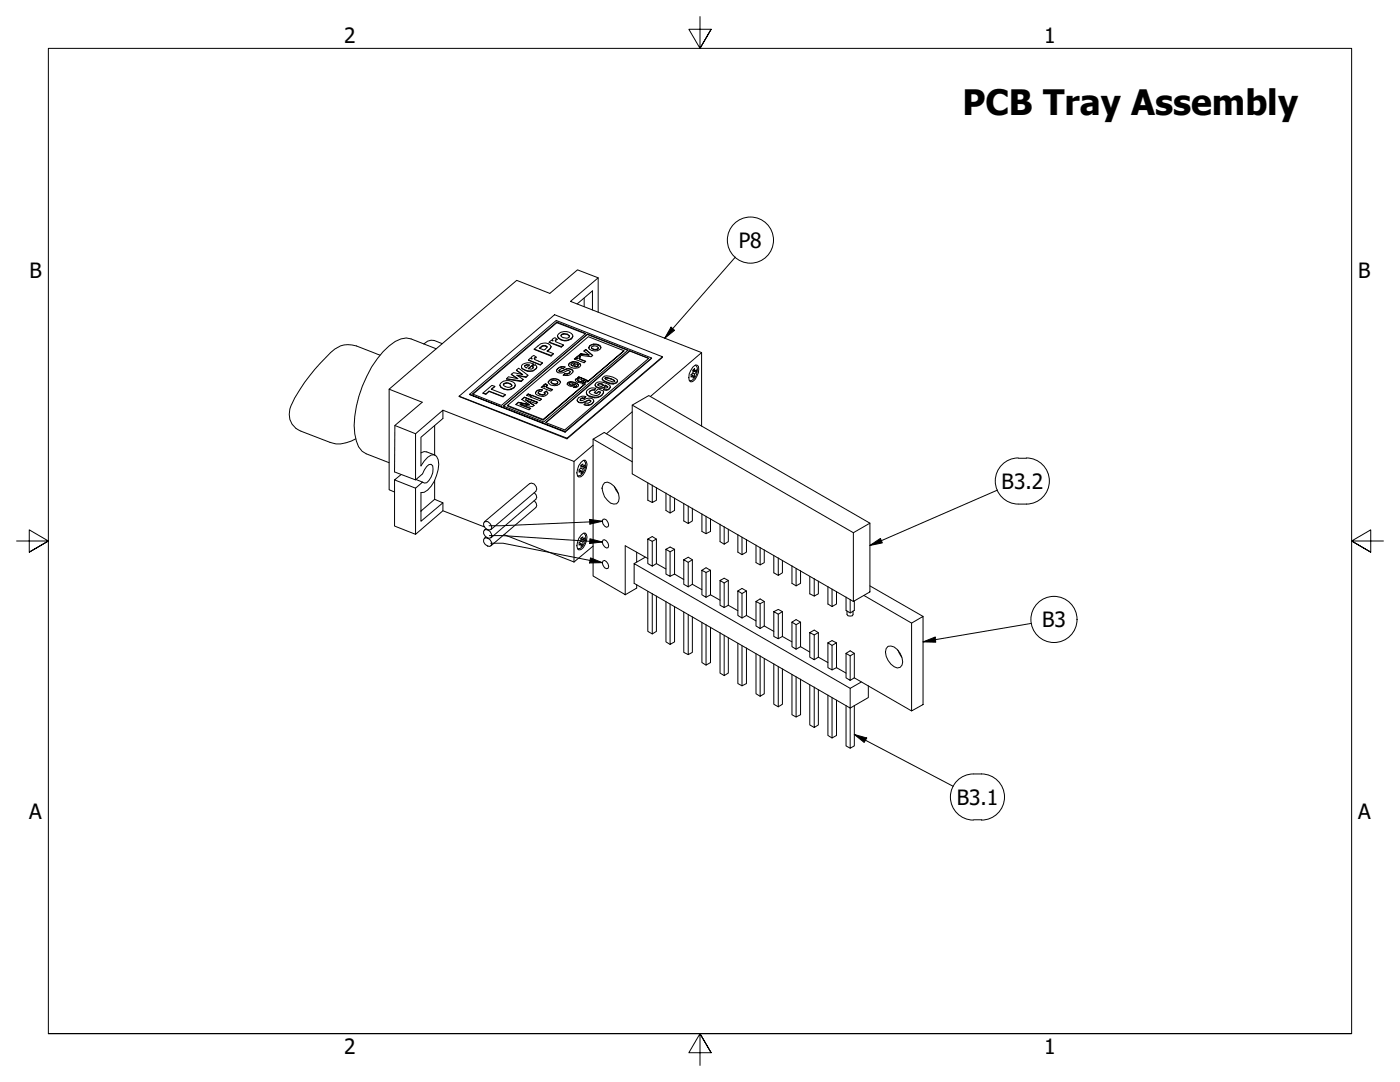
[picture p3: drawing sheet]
<svg xmlns="http://www.w3.org/2000/svg" width="279mm" height="216mm" viewBox="0 0 279 216" stroke-linecap="round" stroke-linejoin="round" font-family="sans-serif">
<defs><g id="words">
<text font-size="7" x="192.1" y="22.9">PCB Tray Assembly</text>
<g font-size="4.2">
<text x="68.7" y="8.6">2</text>
<text x="208.4" y="8.6">1</text>
<text x="147.4" y="49.5">P8</text>
<text x="5.9" y="55.5">B</text>
<text x="271.1" y="55.5">B</text>
<text x="199.9" y="97.5">B3.2</text>
<text x="208" y="125.2">B3</text>
<text x="190.9" y="160.6">B3.1</text>
<text x="5.8" y="163.4">A</text>
<text x="271" y="163.4">A</text>
<text x="68.7" y="210.3">2</text>
<text x="208.4" y="210.3">1</text>
</g>
</g></defs>
<!-- layer: Visible (ANSI) -->
<g fill="none" stroke="#000" stroke-width=".2">
<path d="M116.6 59.5v1.7M119.4 55.4l-5.5 4.7 26.1 10.3v14.6M75.8 70.9l-4.7-1.9a4.7 4.7 0 0 0-5.1 1.4 33.1 33.1 0 0 0-8.2 11.2 3.6 3.6 0 0 0 2.3 4.4l5.7 2.3a5.7 5.7 0 0 0 5.2-.7M87.1 69.6l-5.1-2a4.5 4.5 0 0 0-4.3 1.4 22.6 22.6 0 0 0-6.9 17.6l.3 1.4 .5 1.2 .7 .8 .8 .6 4.6 1.7M88.3 68.6l-1.6-.7a2.12 2.12 0 0 0-2.1 .7M91.6 79.1l19.1-16.3 21.5 8.4-19 16.2zM91.6 79.1l21.6 8.5M93.7 78.7l19.1 7.4v.1l-19.1-7.5 17.3-14.8 19 7.5-17.2 14.8M97 78.6l-.6-.2 .6 .3 .6-.6 2.8 1.1 .4-.5-.4 .5M97.6 78.1l2.8 1M97.6 78l-.6 .7M98.1 77.7l.6-.6-.5-.2-1.8 1.5"/>
<path d="M98.7 77.1l-.7 .6 2.8 1M99.8 76.8a1.76 1.76 0 0 0 2.2 .9l.6-.3 .2-.6M100.1 76.3a1.97 1.97 0 0 1 2.7 .3v.4a1.88 1.88 0 0 1-3 0v-.2zM100.5 76.8a1.11 1.11 0 0 1 1.7 .2M100.6 76.5h.2a1.13 1.13 0 0 1 1.4 .5 1.07 1.07 0 0 1-1.7-.3zM102 74.7l.5-.3 1.8 .3-1.2-.8 1 .8M103.1 73.9l.4-.4 1.8 1.4-.3 .4-1.7-.4M103.2 75.5l-1.2-.8 1.4 .9-1.9-.4-.4 .4M104 76l-2.9-.4 2.9 .5 .4-.4-.4 .4M104.1 73.2v.2a2.01 2.01 0 0 0 3 .1v-.3M104.6 79.2l-.5 .5 1.5 1.1-2.2-.5 2.2 .4M104.6 79.3l-.5 .5"/>
<path d="M104.8 72.9l.9-.1-.7 .6-.3-.2zM104.9 79.8l2.1 .8 .3-.3-2.7-1.1 2.7 1.1M105 75.2l-1.9-.3 1.3 .8M105.1 78.9l.3-.3 .5 .2-.4 .3zM105.3 74.9l-.3 .4M105.4 78.6l-.2 .3M105.4 78.7l.5 .1M105.6 72.9l-.4-.1-.5 .3M105.8 79.2l.4-.3 1.9 .7-.3 .3zM106 71.3l.6-.4 .4 .3-.4 .4M106 71.3l.2 .3-.3-.2-.4 .4M106 71.3l.1 .3"/>
<path d="M106.2 78.9l-.3 .3M106.2 78.9l1.8 .8M106.4 73.3l-.1-.2 .1 .2a.63 .63 0 0 1-1 .2l1.1-.9-1 1M106.5 72.6a1.89 1.89 0 0 0-2.4 .4 1.1 1.1 0 0 0 1.2 1 1.41 1.41 0 0 0 1.8-.8l-.3-.4-.5 .3M107 71.2l-.3 .2v.4l1.6 .6-.5 .4-2.3-.9 2.3 .9M107.1 78l.2-.1 1-.1-.3 .3-.5 .1-.1 .2 .2 .1a.93 .93 0 0 0 1.2 0l-.2-.2 .4-.3 .3 .4a1.48 1.48 0 0 1-2.4 .1zM107.4 78.4a.9 .9 0 0 0 1.4 .2v-.1M107.6 69.5l.3-.2a.88 .88 0 0 1 1.3-.1v.1l-.6 .5zM108.2 77.9l-.3-.1a1.01 1.01 0 0 0-1 .6M108.3 72.4l-.5 .4M108.3 77l-.3 .3 1.9 .7 .4-.3-1.3-.6M108.3 77.1l-.2 .2"/>
<path d="M108.9 76.6l-.3 .1v.5l-.3-.2 .3 .1M108.9 76.6l-.4 .4M109 77.2h.1M109 77.2l.1 .1 1.1 .5M109 77.1v.1M109 78.1l.3 .4M109 78v.1M109 78.1l-.4 .3M109.2 76.9l-.3-.3 .4 .2-.3 .3M109.2 69.2a.99 .99 0 0 0-1.5 .3M109.4 76.3a1.43 1.43 0 0 1 2.5 0M109.7 75.9a1.52 1.52 0 0 1 2.1 .2v.3a1.43 1.43 0 0 1-2.4-.2z"/>
<path d="M109.9 69.5l-.7 .6M109.9 69.5l.1-.3a1.66 1.66 0 0 0-2.6-.2l-.8 .7M109.9 69.4l-.7 .6 1.2 .5M110 76.2l.1 .2a1.08 1.08 0 0 0 1.2 .1v-.3l-.1-.1a1.08 1.08 0 0 0-1.2-.1v.3l.1 .2a.71 .71 0 0 0 1.2-.2M110 70.9l-3.4-1.2 3.4 1.4 .4-.6-.4 .6M110 69.2l-.1 .3M110.2 67.8l.5-.4 .5 .3-.4 .3M110.2 67.8l.2 .2-.4-.1-.4 .4M110.2 67.8l.1 .2M111.1 64.3l5.8 2.2-16.8 14.4-5.8-2.3 16.8-14.3v.1M111.2 67.7l-.3 .1v.4l1.6 .6-.5 .5-2.4-1 2.4 .9M111.3 67.1a1.67 1.67 0 0 0 2.2 .8l.5-.3 .3-.5"/>
<path d="M111.4 66.7a1.97 1.97 0 0 1 2.9 .2v.3a1.79 1.79 0 0 1-3-.2zM111.6 73.9l.4 .2 .5-.2a1.59 1.59 0 0 1 1.8 0l.1 .3a1.63 1.63 0 0 1-2 .7l.3-.4M111.6 74l.4 .2 .5-.3a1.31 1.31 0 0 1 1.9 .2M111.6 74h.1M111.6 73.9l.5-.4h.4l.3-.3a1.39 1.39 0 0 0-1.7 .7 .84 .84 0 0 0 1.3 .5l.6-.4a.54 .54 0 0 1 .8 .1l-.1 .1a1 1 0 0 1-1 .3M111.6 73.9v.1M112 66.9a1.13 1.13 0 0 1 1.7 .3 1.12 1.12 0 0 1-1.7-.1zM112 67a1.16 1.16 0 0 1 1.7 .1M112.5 68.8l-.5 .5M112.7 73.3a1.28 1.28 0 0 0-1.6 .7M112.7 74.5v.1M112.7 74.6l-.2 .3"/>
<path d="M113.2 76.6a1.51 1.51 0 0 1 2.2 .4M113.6 76.5h.6l.2 .3-.2 .1-.4-.1-.2-.1zM113.6 76.6l.6 .2 .2-.2M113.8 74.2a.81 .81 0 0 1-1.1 .4M114 72.7l.2 .3M114.2 73l-.2-.2v-.2l.7-.1-.5 .5M114.7 76.6a.77 .77 0 0 1-.8 .5 .77 .77 0 0 1-.7-.6 1.43 1.43 0 0 1 2.2 .3l-.1 .4-.4 .1h-.5l.3-.2M114.7 76.6v.2M114.7 76.6l.4 .3v.2l-.4 .1 .4-.2M114.7 77.2l-.2 .1M114.7 72.5l-.5 .5M114.9 71.4l-.3 .2 2 .8 .3-.3-1.3-.7"/>
<path d="M114.9 71.4l-.2 .3M115.1 71.2l.2 .4-.4-.2 .4 .1M115.2 79.8v.1a1.3 1.3 0 0 0 2 .1 .54 .54 0 0 1 .7 .1M115.2 60.6l3-2.6v3.8M115.3 75.8a.76 .76 0 0 0 .8 .2l.1-.2-.6-.2-.3 .3 .2 .2 .4 .1 .2-.1 .1-.2M115.4 72.9l-.1 .3h-.7l.7-.2v-.2l.4-.3 .2 .4M115.4 72.4a1.53 1.53 0 0 0-1.9 .4M115.5 75.2l-.2 .2h.2v.2h-.3l-.4 .3M115.5 75.4l-.6 .2v.3a1.09 1.09 0 0 0 1.6 .2v-.2M115.5 75.2l-.2 .2M115.6 71.5h.1M115.6 71.5l.1 .2 1.1 .4"/>
<path d="M115.6 70.9l-.4 .2-.1 .2M115.6 71l-.4 .2M115.6 71.4v.1M115.7 72.5a.41 .41 0 0 1 0 .7 1.7 1.7 0 0 1-2.2-.3 .95 .95 0 0 1 1.4-.7l.5 .1-.8 .8M115.7 72.6l-.4 .2M115.8 71.2l-.2-.3 .3 .3-.3 .2M115.9 70.7l-.3 .2M116.2 76.6h.6l-8.4 7.2 8.4-7.2M116.2 79.4l-.4 .4a.81 .81 0 0 0 1.1-.2 1.48 1.48 0 0 1 1.5 .2 .88 .88 0 0 1-.9 1l-.9-.1M116.5 76.3l-.4 .3 .4-.2M116.5 76.1v-.2l.4 .2-.4 .3 .4-.2M116.6 79.5l.3-.4-.3 .4h-.4l-.4 .3"/>
<path d="M116.6 79.4h-.4v.1M116.8 66.6l-5.7-2.2-16.7 14.3M116.9 69.7l-.3 .3M116.9 69.7l-.4 .3 1 .9-.4-.1h.4M116.9 69.7l1.4 1.2-.3 .3-2.4-.3 .3-.4M116.9 76.2h.1M116.9 79.1a1.39 1.39 0 0 0-1.7 .7 1.09 1.09 0 0 0 1.7 .3l.6-.3M116.9 69.8l1.3 1.1M116.9 76.1v.1M117.1 70.7l-1.2-.2v.2l1.2 .1M117.2 66.7l-16.7 14.3 8 3.2 16.8-14.4-8.1-3.1-16.7 14.3M117.2 66.7l8.1 3.2"/>
<path d="M117.3 76.1h.1M117.3 76.1l-1.8-.9 1.7 .7 .1 .3 7.2-6.2-7.2 6.1M117.5 69.4a1.5 1.5 0 0 1 2.5 0M117.5 69.4h.1M117.5 79.9l.2-.1 .2 .2v.1a.83 .83 0 0 1-1.1 .3l-.2 .3a1.25 1.25 0 0 0 1.9-.8M117.7 69a1.52 1.52 0 0 1 2.2 .2v.3a1.47 1.47 0 0 1-2.4-.2zM118 69.3a.87 .87 0 0 0 1.3 .3l.1-.3-.1-.1a1.08 1.08 0 0 0-1.2 0l-.1 .3 .2 .1a.75 .75 0 0 0 1.2-.2M118.6 77.9l.3-.4-.3 .4h-.4l-.6 .4M118.6 77.8h-.4l-.6 .4a1.35 1.35 0 0 0 2.2 .3v-.3h-.4M118.7 76.8a1.18 1.18 0 0 0 2.1 .2M118.9 77.5a1.42 1.42 0 0 0-1.9 .7 .82 .82 0 0 0 .8 .9 2.02 2.02 0 0 0 2.6-.7l.1-.4-1.1-.4-.8 .7M119.3 76.8l.3-.2 .8 .3"/>
<path d="M119.4 62.3v-6.9l-4.1-1.6-5.6 4.7-6.6-2.6-25.4 21.8M119.4 76.6l.2-.1 .5 .1 .3 .2a.7 .7 0 0 1-1.1 0zM119.4 78.2l-.3 .3-.5-.2 .5 .2M119.4 78.2l-.3 .3M119.4 78.1l.4 .1M120.2 75.4a1.11 1.11 0 0 1 1.4-.3 1.61 1.61 0 0 1 1.7 1 1.26 1.26 0 0 1-1.5 .4l-1.3-.6-.3-.2zM120.2 75.6v.2a2.49 2.49 0 0 0 2.9 .6l.2-.4M120.4 76.9h.1M120.5 78.2a1.86 1.86 0 0 1-1.7 1.2 1.86 1.86 0 0 1-1.8-1v-.1M120.8 76.9l.5 .4M121 75.3l-.3 .2 .2 .2 1.3 .5 .5-.1-.3-.3-.9-.4-.5-.1-.2 .3M121 75.4l.9 .2 .8 .5"/>
<path d="M121.8 77.2a.82 .82 0 0 1-1.3 .5l.2-.3 .5-.1 .1-.1-.5-.4v.2a1.28 1.28 0 0 1-2-.1v-.3a1.16 1.16 0 0 1 1.5-.3l1.2 .4 .3 .3a.92 .92 0 0 1-1.3 .7M124.5 70l-7.1-2.8-16.1 13.7 7.1 2.8M125.7 70l-16.8 14.3 3.8 1.5 16.8-14.3-3.8-1.5M129.4 71.5l-3.7-1.5-16.7 14.3M130 71.4l-17.2 14.7M132.2 71.2l-19 16.4v-.2M137.9 74.7l.4 .2M138.2 73.3l.5-.4 .4-.1 .3 .3a3 3 0 0 1-1.2 3l-.3 .1a1.8 1.8 0 0 1 0-2.3zM138.2 74.4l.4 .2M138.3 75.1l.3 .1M138.6 73.5v.6l.4-.3v.4l-.4 .4v.6l-.3 .2v-.5l-.4 .3v-.5l.4-.3v-.5zM138.6 74.1l-.3-.1 .7 .2"/>
<path d="M138.8 72.8a1.92 1.92 0 0 1 0 2.4l-.7 .7-.5 .1M140 70.4l-10.2 8.7M78.7 95.8v9.2l4.2 1.6M78.8 84.9l4.1 1.7M80.1 94.7l-1.4 1.1 4.2 1.6M82.9 95.8v-9.2l5.5-4.7v1.6l-4.4 3.7v5.8a3.3 3.3 0 0 1 2.7-2.3 2.47 2.47 0 0 1 .7 3 6.5 6.5 0 0 1-2.8 4.5l-.6 .1v5.7l4.4-3.7-1.7-.7-2.7 2.4M82.9 97.4v9.2l5.5-4.7v-1.6M83.1 95.7l1.2 .5-1.4 1.2M84 90.4l.6-.3 .6 .1 1.6 .6M84.3 96.2l.4 .2 .5-.1a3.6 3.6 0 0 0 1.2-3.3l-.4-.4a2.29 2.29 0 0 0-1.7 2l-1.4 1.2-4.2-1.6 .1-9.3 5.5-4.6-6.6-2.6v20l1 .5M86.7 84.9v5.9M86.7 95.8v3.8"/>
<path d="M88.4 81.9l26.2 10.2v20M101.3 80.9v.1l7.1 2.8M103.4 80.3l-.5 .4 2.7 1.1 .3-.3-2.1-.9M103.4 80.3l-.4 .5M106.6 80.9l-1.7-1.1 1.7 1.1-.4 .3-2.4-.6v.2l2.1 .7M106.6 99.9l.4 .5 .1 .5-.2 .4-8.9 7.6M106.6 98.3l.4 .4 .1 .6-.2 .3-8.9 7.7M115.6 93.8l.4 .1M116 92.3l.4-.4 .4-.1a1.8 1.8 0 0 1 0 2.3l-.4 .6-.4 .4-.5 .1-.2-.3a3.1 3.1 0 0 1 .7-2.6zM116 92.8l.3-.2v.6l.4-.4v.5l-.4 .3v.6l-.3 .3v-.6l-.4 .3v-.5l.4-.3zM116 94l.3 .2M116 93.5l.3 .1"/>
<path d="M116.3 93.2l-.3-.2 .7 .3M116.5 91.8a2.09 2.09 0 0 1-1.2 3.2M118.4 87.6v27.3l6.4 3.8v-9.8l4.5 2.5M118.4 88.8l-3.8 3.3M120.6 96.3a2.15 2.15 0 0 1 2.5 1.4 2.13 2.13 0 0 1 0 2.8l-.6 .1a3.2 3.2 0 0 1-2.2-3.8zM122.6 97.1l.8 1.3M126.2 89.5l-5.6-3.2-2.2 1.3 7.8 4.5M126.2 82.2l-5.2 4.4M126.2 80.8l44.1 25.5M129.3 96.3v3.5l.9 .5M130.2 96.8v3.5l.8-.5v-2.5M132.9 98.4v3.5l.8 .5"/>
<path d="M133.7 98.9v3.5l.9-.5v-2.5M88.4 101.9l8.3 3.3M96.5 107.6l.3-.3a1.22 1.22 0 0 1 1.3 1.4l-.3 .3a1.22 1.22 0 0 1-1.3-1.4zM96.5 104.3l.3-.2a1.22 1.22 0 0 1 1.3 1.4l-.3 .2a1.22 1.22 0 0 1-1.3-1.4zM96.6 104.1l9.1-7.6 .3-.1a1.11 1.11 0 0 1 .9 1.6l-8.9 7.7M96.8 105.7a1.23 1.23 0 0 1 1.3 1.4l-.3 .3a1.22 1.22 0 0 1-1.3-1.4zM97 107.1l-.4 .3M97 105.5l-.4 .3M100.6 106.7l14 5.4M115.6 108.3l.4 .2M116 106.8l.4-.4h.4a1.8 1.8 0 0 1 0 2.2l-.4 .7-.4 .4h-.5l-.2-.2a3.1 3.1 0 0 1 .7-2.7zM116 107.4l.3-.3v.6l.4-.4v.5l-.4 .3v.6l-.3 .3v-.5l-.4 .3v-.5l.4-.4z"/>
<path d="M116 108.6l.3 .1M116 108l.3 .1M116 107.6l.7 .2M116 107.5l.3 .2M116.5 106.4a2.09 2.09 0 0 1-1.2 3.1M118.4 109l-3.8 3.1M120.3 112l.3-.2a1.23 1.23 0 0 1 .7 1.6l-.3 .1a1.19 1.19 0 0 1-.7-1.5zM120.3 107.8a1.04 1.04 0 0 1 1 1.5 1.04 1.04 0 0 1-1-1.5zM120.3 103.6h.3a1.19 1.19 0 0 1 .7 1.5l-.3 .1a1.23 1.23 0 0 1-.7-1.6zM127.1 110.2v1.9M127.1 116.6v.7l-2.3 1.4M128.8 111.2l-2.2 1.3"/>
<path d="M129.3 118v8l.9 .5M129.3 107.6l.9 .4v5l-.9-.5v-4.9l.9-.5 .8 .5v4.9M130.2 118.4v8.1l.8-.5v-7.1M131 112.5l1.9 1M131 112.5l-.8 .5M131 107.6l-.8 .4M132.9 109.6l.8 .5v4.9l-.8-.4v-5l.8-.4 .9 .4v5M134.6 114.6l1.9 1M134.6 114.6l-.9 .4M134.6 109.6l-.9 .5M136.5 111.7l.9 .5v4.9l-.9-.5v-4.9l.9-.5 .8 .5v4.9M136.5 100.5v3.4l.9 .6"/>
<path d="M137.4 101v3.5l.8-.6v-2.5M138.2 116.6l1.9 1.1M138.2 116.6l-.8 .5M138.2 111.7l-.8 .5M140.1 113.8l.8 .4v5l-.8-.5v-4.9l.8-.5 .9 .5v4.9M140.1 102.6v3.4l.8 .5M140.9 103v3.5l.9-.5v-2.5M141.8 118.7l1.9 1.1M141.8 118.7l-.9 .5M141.8 113.8l-.9 .4M143.7 115.8l.8 .5v4.9l-.8-.4v-5l.8-.4 .9 .4v5M143.7 104.6v3.5l.8 .5"/>
<path d="M144.5 105.1v3.5l.9-.5v-2.5M145.4 115.8l-.9 .5M147.3 117.9l.8 .5v4.9l-.8-.5v-4.9l.8-.5 .9 .5v4.9M147.3 106.7v3.5l.8 .5M148.1 107.2v3.5l.9-.5v-2.6M149 117.9l-.9 .5M150.9 108.8v3.5l.8 .4M151.7 109.2v3.5l.8-.4v-2.6M154.4 110.8v3.5l.9 .5M155.3 111.3v3.5l.8-.5v-2.5M158.1 112.9v3.5l.8 .5M158.9 113.4v3.5l.9-.5v-2.5"/>
<path d="M161.6 115v3.5l.9 .4M162.5 115.4v3.5l.8-.4v-2.5M165.2 117v3.5l.9 .5M166.1 117.5v3.5l.8-.5v-2.5M168.8 119.1v2.7l.9 .5 .8-.5v-1.9M169.7 119.6v2.7M170.3 106.3l3.3-1.9v13.7l-3.3 1.9zM172.4 118.8l9.5 5.5M173.6 104.4l-44.1-25.5-3.3 1.9v13.8l44.1 25.4M173.6 116.9l10.6 6.1M132.9 120v8.1l.8 .5M133.7 120.5v8.1l.9-.5v-7.1"/>
<path d="M136.5 122.1v8.1l.9 .4M137.4 122.6v8l.8-.4v-7.1M140.1 124.2v8l.8 .5M140.9 124.7v8l.9-.5v-7M143.7 126.2v8.1l.8 .5M144.5 126.7v8.1l.9-.5v-7M145.4 120.8l1.9 1.1M145.4 120.8l-.9 .4M147.3 128.3v8.1l.8 .4M148.1 128.8v8l.9-.4v-7.1M149 122.8l1.9 1.1M149 122.8l-.9 .5"/>
<path d="M150.9 130.4v8l.8 .5M150.9 120l.8 .5v4.9l-.8-.5v-4.9l.8-.5 .8 .5v4.9M151.7 130.9v8l.8-.5v-7M152.5 124.9l1.9 1.1M152.5 124.9l-.8 .5M152.5 120l-.8 .5M154.4 132.5v8l.9 .5M154.4 122l.9 .6v4.8l-.9-.4v-5l.9-.4 .8 .4v5M155.3 133v8l.8-.5v-7M156.1 127l2 1.1M156.1 127l-.8 .4M156.1 122l-.8 .6"/>
<path d="M158.1 134.6v8l.8 .5M158.1 124.1l.8 .6v4.8l-.8-.5v-4.9l.8-.5 .9 .5v4.9M158.9 135.1v8l.9-.5v-7.1M159.8 129l1.8 1.1M159.8 129l-.9 .5M159.8 124.1l-.9 .6M161.6 136.7v8l.9 .5M161.6 126.2l.9 .5v4.9l-.9-.5v-4.9l.9-.5 .8 .5v4.9M162.5 137.1v8.1l.8-.5v-7.1M163.3 131.1l1.9 1.1M163.3 131.1l-.8 .5M163.3 126.2l-.8 .5"/>
<path d="M165.2 138.7v8l.9 .6M165.2 128.3l.9 .5v4.9l-.9-.5v-4.9l.9-.5 .8 .5v4.9M166.1 139.2v8.1l.8-.6v-7M166.9 133.2l1.9 1.1M166.9 133.2l-.8 .5M166.9 128.3l-.8 .5M168.8 130.4l.9 .5v4.9l-.9-.5v-4.9l.9-.5 .8 .5v4.9M169 121.9v.7a.73 .73 0 0 0 1.2 0v-.7M170.5 135.3l11.4 6.6M170.5 135.3l-.8 .5M170.5 130.4l-.8 .5M171.9 136.1l-2.2 1.3v3.9l-43.1-24.9v-3.9l43.1 24.9"/>
<path d="M173.3 136.8v2.4l-3.6 2.1v8l.8-.5v-8M177.2 129a2.15 2.15 0 0 1 2.4 1.4 2.1 2.1 0 0 1 0 2.8 2.15 2.15 0 0 1-2.4-1.4 2.13 2.13 0 0 1 0-2.8zM179.2 129.7l.8 1.4M181.9 124.3l2.3-1.3v17.6l-2.3 1.3zM168.8 140.8v8l.9 .5"/>
</g>
<!-- layer: Border (ANSI) -->
<path d="M139.7 3.3v6.4l-2.2-3.9h4.4l-2.2 3.9 2.2-3.9M3.3 107.9h6.4l-3.9-2.2v4.5l3.9-2.3-3.9 2.3M276.1 107.9h-6.4l3.9-2.2v4.5l-3.9-2.3 3.9 2.3M9.7 206.2v-196.5h260v196.5h-260h260M141.9 210.1l-2.2-3.9 2.2 3.9h-4.4l2.2-3.9v6.4" fill="none" stroke="#000" stroke-width=".2"/>
<!-- layer: Symbol (ANSI) -->
<g fill="none" stroke="#000" stroke-width=".2">
<path d="M146.7 51.3l-14 16.2M133.9 65.3l.7 .6-1.9 1.6zM199.1 97.8l-25.5 11M203.2 91.4a4.6 4.6 0 0 0-4.6 4.6 4.6 4.6 0 0 0 4.6 4.6M203.3 91.4h1.6M204.8 91.4a4.6 4.6 0 0 1 4.6 4.6 4.6 4.6 0 0 1-4.6 4.6M97.7 106.9h2.5l20 1.2M97.9 108.4h2.5l19.8 3.9M117.7 103.6l2.5 .4-2.5 .6zM117.7 107.5l2.5 .6-2.5 .4zM117.9 111.3l2.3 1h-2.5zM120.2 104l-20.1 .9h-2.5"/>
<path d="M173.6 108.8l2.1-1.4 .4 .9zM203.3 100.6h1.6M184.2 128.1l2.4-1 .2 1zM205.8 124.4l-21.6 3.7M170.5 146.6l2.5 .7-.5 .8zM170.5 146.6l19.7 10.3M194.3 154.4a4.6 4.6 0 0 0-4.6 4.6 4.6 4.6 0 0 0 4.6 4.6M194.3 154.4a5.8 5.8 0 0 1 4.5 1.1 4.6 4.6 0 0 1 1.4 5.1 4.6 4.6 0 0 1-4.3 3M194.3 163.6h1.6"/>
<circle cx="149.8" cy="47.9" r="4.6"/>
<circle cx="210.3" cy="123.6" r="4.6"/>
</g>
<path d="M133.9 65.3l.7 .6-1.9 1.6zM117.7 107.5l2.5 .6-2.5 .4zM117.9 111.3l2.3 1h-2.5zM117.7 103.6l2.5 .4-2.5 .6zM173.6 108.8l2.1-1.4 .4 .9zM184.2 128.1l2.4-1 .2 1zM170.5 146.6l2.5 .7-.5 .8z" fill="#000"/>
<use href="#words"/>
</svg>
